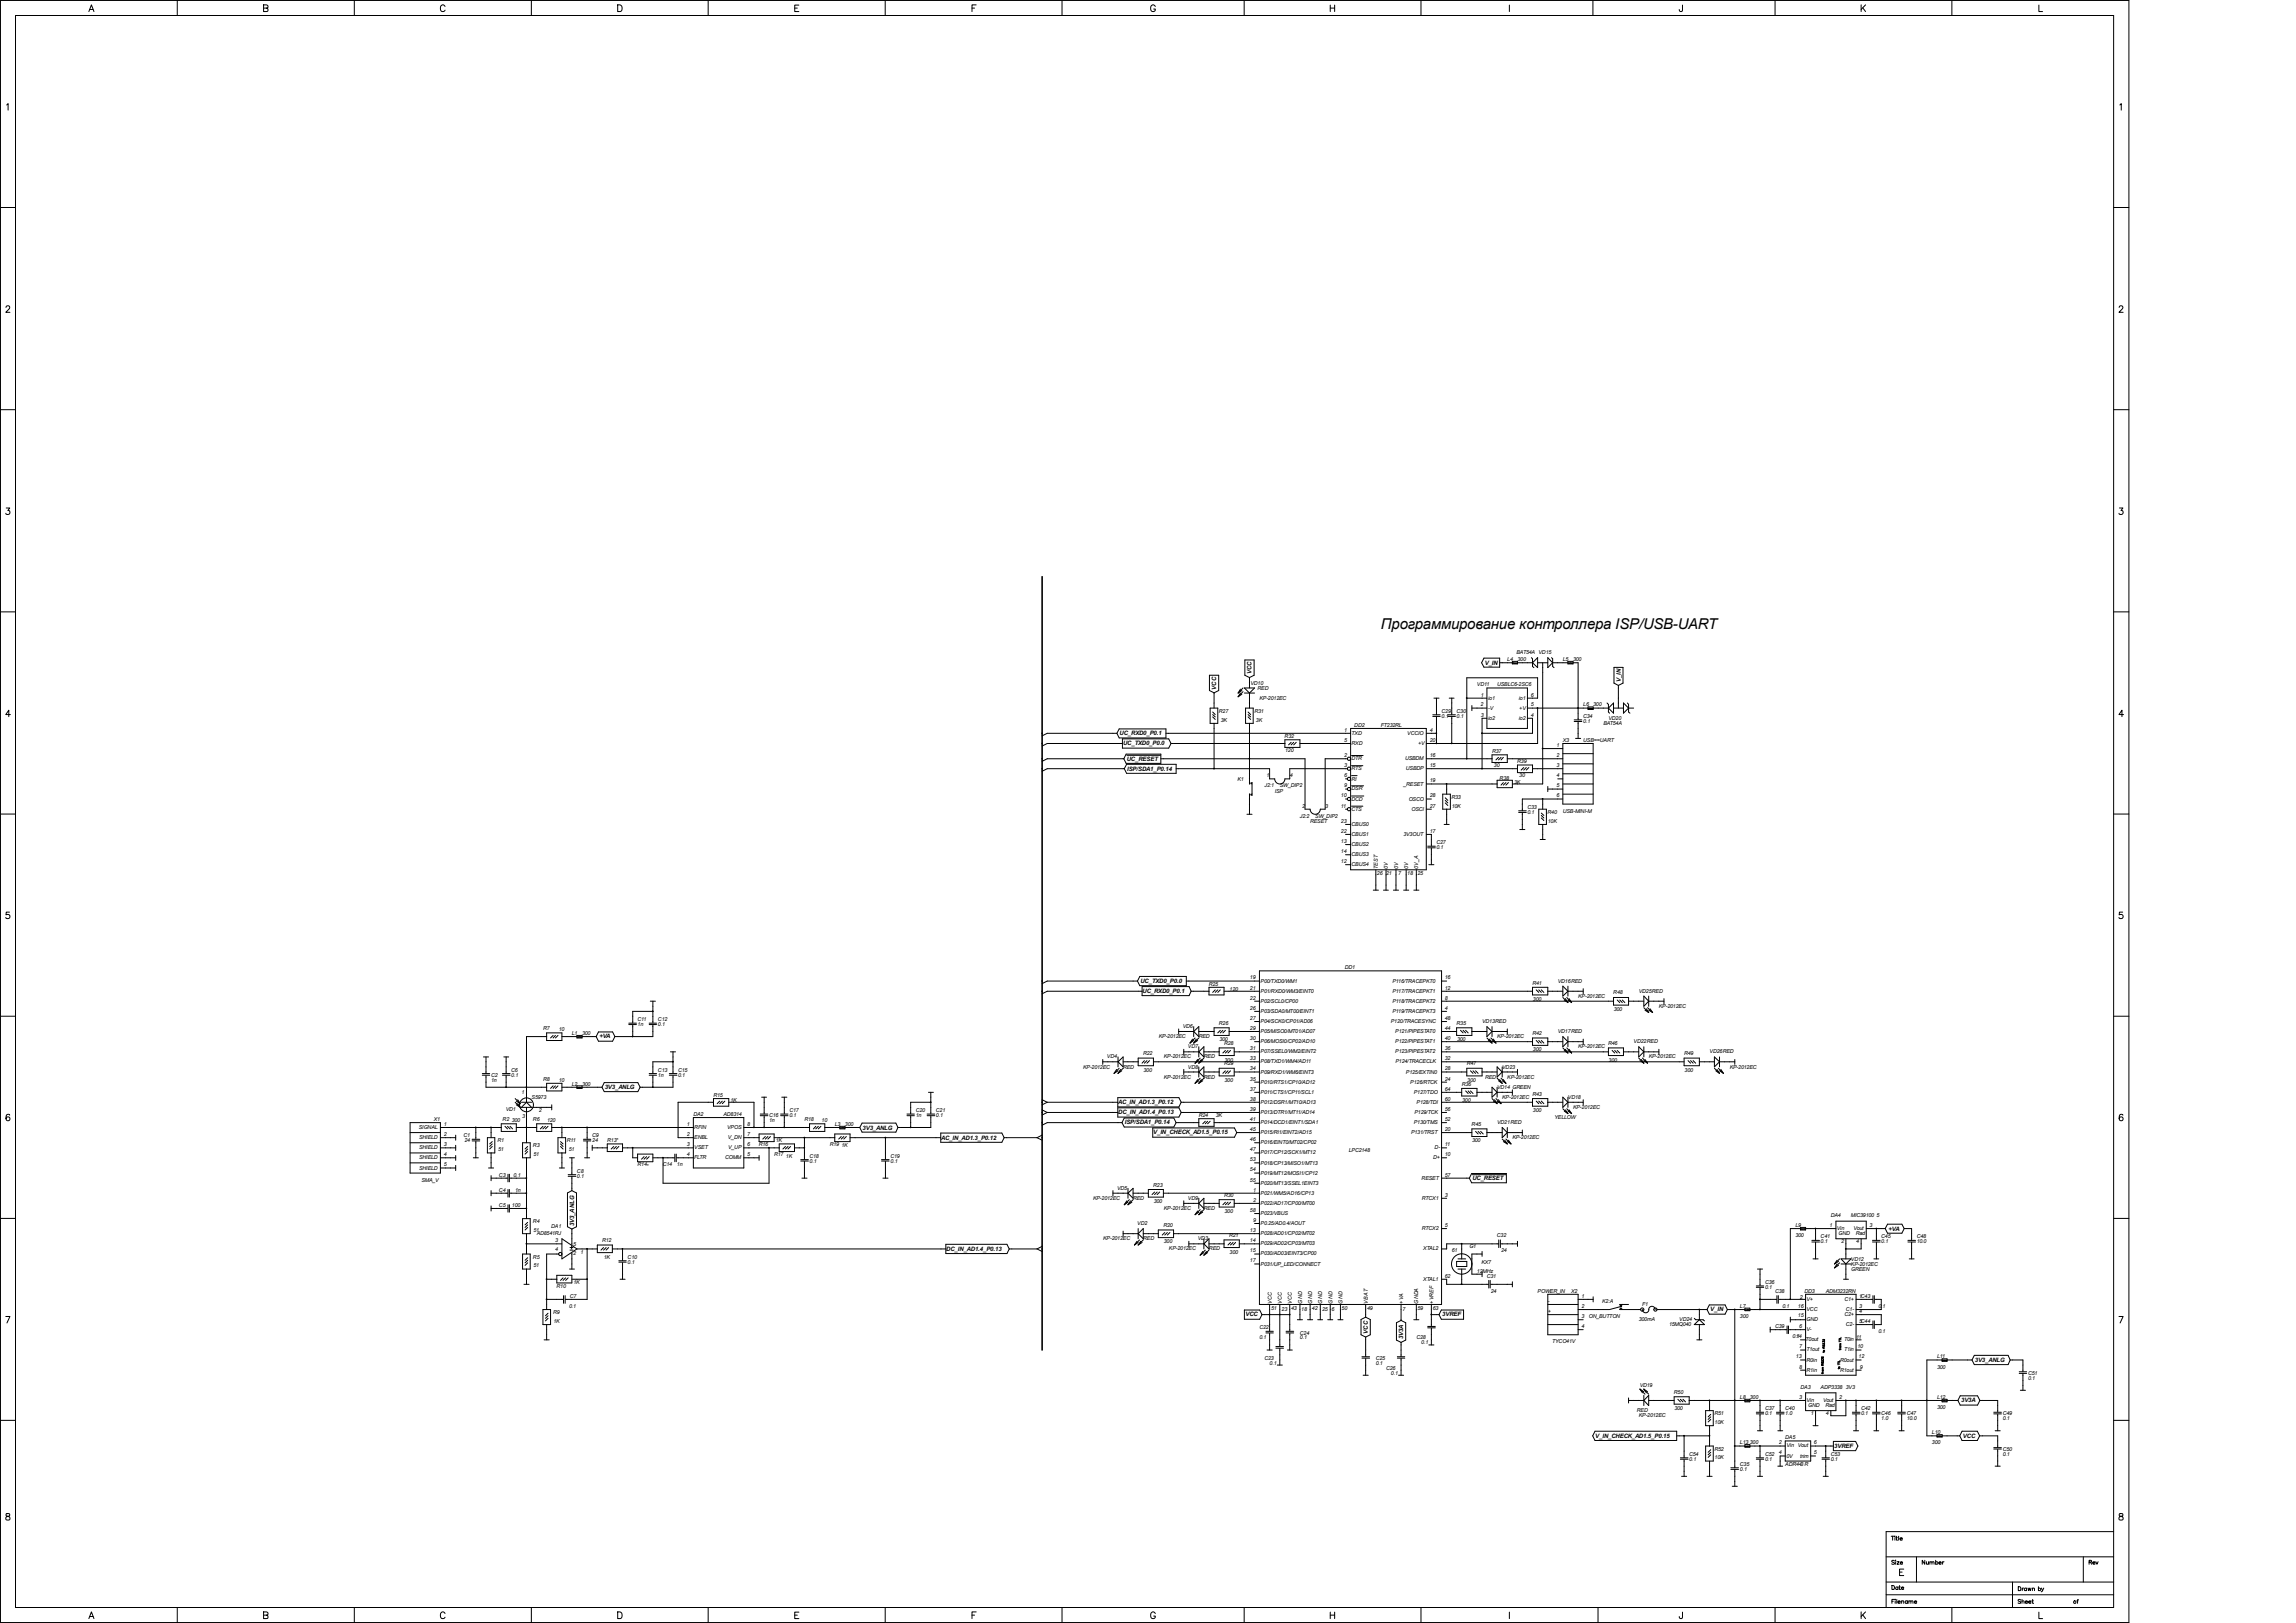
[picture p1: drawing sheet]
<svg xmlns="http://www.w3.org/2000/svg" width="420mm" height="297mm" viewBox="0 0 420 297" stroke-linecap="round" stroke-linejoin="round" font-family="sans-serif">
<defs><g id="words">
<text font-size="2.7" x="252.6" y="115">Программирование контроллера ISP/USB-UART</text>
<g font-size="1.1">
<text x="228.9" y="123.4" transform="rotate(-90 228.9 123.4)">VCC</text>
<text x="271.6" y="121.6">V_IN</text>
<text x="296.5" y="124.8" transform="rotate(-90 296.5 124.8)">V_IN</text>
<text x="222.5" y="126.2" transform="rotate(-90 222.5 126.2)">VCC</text>
<text x="204.8" y="134.6">UC_RXD0_P0.1</text>
<text x="205.4" y="136.4">UC_TXD0_P0.0</text>
<text x="206.1" y="139.2">UC_RESET</text>
<text x="206.2" y="141.1">ISP/SDA1_P0.14</text>
<text x="208.6" y="179.9">UC_TXD0_P0.0</text>
<text x="209" y="181.7">UC_RXD0_P0.1</text>
<text x="109.6" y="190">+VA</text>
<text x="110.6" y="199.3">3V3_ANLG</text>
<text x="204.6" y="203.9">DC_IN_AD1.4_P0.13</text>
<text x="204.6" y="202.1">AC_IN_AD1.3_P0.12</text>
<text x="157.8" y="206.7">3V3_ANLG</text>
<text x="172.2" y="208.5">AC_IN_AD1.3_P0.12</text>
<text x="205.7" y="205.8">ISP/SDA1_P0.14</text>
<text x="210.9" y="207.6">V_IN_CHECK_AD1.5_P0.15</text>
<text x="269.3" y="215.9">UC_RESET</text>
<text x="105" y="224.4" transform="rotate(-90 105 224.4)">3V3_ANLG</text>
<text x="345.4" y="225.2">+VA</text>
<text x="173.1" y="228.9">DC_IN_AD1.4_P0.13</text>
<text x="312.8" y="240">V_IN</text>
<text x="227.8" y="240.9">VCC</text>
<text x="250.2" y="244.1" transform="rotate(-90 250.2 244.1)">VCC</text>
<text x="256.7" y="245.1" transform="rotate(-90 256.7 245.1)">3V3A</text>
<text x="263.8" y="240.9">3VREF</text>
<text x="361.2" y="249.2">3V3_ANLG</text>
<text x="358.7" y="256.6">3V3A</text>
<text x="291.8" y="263.1">V_IN_CHECK_AD1.5_P0.15</text>
<text x="359.1" y="263.1">VCC</text>
<text x="335.5" y="265">3VREF</text>
</g>
<g font-size="1">
<text x="277.4" y="119.7">BAT54A VD15</text>
<text x="228.7" y="125.3">VD10</text>
<text x="270.2" y="125.6">VD11</text>
<text x="273.9" y="125.6">USBLC6-2SC6</text>
<text x="275.7" y="121">L4</text>
<text x="277.6" y="121">300</text>
<text x="285.9" y="121">L5</text>
<text x="287.7" y="121">300</text>
<text x="223" y="130.5">R27</text>
<text x="229.4" y="130.5">R31</text>
<text x="230" y="126.2">RED</text>
<text x="230.4" y="128">KP-2012EC</text>
<text x="263.7" y="131.4">0.1</text>
<text x="263.7" y="130.5">C29</text>
<text x="266.4" y="131.4">0.1</text>
<text x="266.4" y="130.5">C30</text>
<text x="270.8" y="129.3">2</text>
<text x="270.8" y="131.1">3</text>
<text x="270.8" y="127.5">1</text>
<text x="272.2" y="129.9">-V</text>
<text x="272.2" y="131.7">io2</text>
<text x="272.2" y="128">io1</text>
<text x="277.8" y="128">io1</text>
<text x="277.8" y="131.7">io2</text>
<text x="277.9" y="129.9">+V</text>
<text x="280" y="129.3">5</text>
<text x="280" y="127.5">6</text>
<text x="280" y="131.1">4</text>
<text x="289.6" y="129.3">L6</text>
<text x="289.6" y="131.4">C34</text>
<text x="291.4" y="129.3">300</text>
<text x="294.2" y="131.7">VD20</text>
<text x="223.3" y="132.1">3K</text>
<text x="229.7" y="132.1">3K</text>
<text x="235" y="135.1">R32</text>
<text x="235.1" y="137.6">120</text>
<text x="245.9" y="135.8">5</text>
<text x="245.9" y="133.9">1</text>
<text x="247.2" y="136.4">RXD</text>
<text x="247.2" y="134.5">TXD</text>
<text x="247.7" y="133">DD2</text>
<text x="252.6" y="133">FT232RL</text>
<text x="257.4" y="134.5">VCCIO</text>
<text x="259.4" y="136.4">+V</text>
<text x="261.5" y="135.8">20</text>
<text x="261.5" y="133.9">4</text>
<text x="272.9" y="137.8">R37</text>
<text x="284.7" y="136.7">1</text>
<text x="285.9" y="135.8">X3</text>
<text x="289.6" y="132.3">0.1</text>
<text x="289.6" y="135.8">USB==UART</text>
<text x="293.3" y="132.6">BAT54A</text>
<text x="226.4" y="142.8">K1</text>
<text x="231.7" y="142.2">1</text>
<text x="235.9" y="142.2">4</text>
<text x="245.9" y="142.2">6</text>
<text x="245.9" y="138.6">2</text>
<text x="245.9" y="140.4">3</text>
<text x="247.2" y="142.8">RI</text>
<text x="247.2" y="139.1">DTR</text>
<text x="247.2" y="141">RTS</text>
<text x="256.7" y="143.8">_RESET</text>
<text x="257" y="139.1">USBDM</text>
<text x="257.2" y="141">USBDP</text>
<text x="261.5" y="138.6">16</text>
<text x="261.5" y="143.2">19</text>
<text x="261.5" y="140.4">15</text>
<text x="273.3" y="140.4">30</text>
<text x="274.3" y="142.7">R38</text>
<text x="276.9" y="143.4">3K</text>
<text x="277.5" y="139.7">R39</text>
<text x="277.9" y="142.2">30</text>
<text x="284.7" y="138.6">2</text>
<text x="284.7" y="142.2">4</text>
<text x="284.7" y="140.4">3</text>
<text x="231.3" y="144.1">J2:1</text>
<text x="233.2" y="145">ISP</text>
<text x="234.1" y="144.1">SW_DIP2</text>
<text x="237.8" y="149.6">J2:2</text>
<text x="238.2" y="147.8">2</text>
<text x="240.6" y="149.6">SW_DIP2</text>
<text x="242.4" y="147.8">3</text>
<text x="245.3" y="145.9">10</text>
<text x="245.3" y="147.8">11</text>
<text x="245.9" y="144.1">9</text>
<text x="247.2" y="144.7">DSR</text>
<text x="247.2" y="146.5">DCD</text>
<text x="247.2" y="148.4">CTS</text>
<text x="257.7" y="146.5">OSCO</text>
<text x="258.2" y="148.4">OSCI</text>
<text x="261.5" y="145.9">28</text>
<text x="261.5" y="147.8">27</text>
<text x="265.5" y="146.2">R33</text>
<text x="265.6" y="147.8">10K</text>
<text x="279.4" y="148.9">0.1</text>
<text x="279.4" y="148">C33</text>
<text x="283.1" y="148.9">R40</text>
<text x="284.7" y="144.1">5</text>
<text x="284.7" y="145.9">6</text>
<text x="285.9" y="148.7">USB-MINI-M</text>
<text x="239.6" y="150.6">RESET</text>
<text x="245.3" y="152.4">22</text>
<text x="245.3" y="154.3">13</text>
<text x="245.3" y="150.6">23</text>
<text x="247.2" y="153">CBUS1</text>
<text x="247.2" y="154.9">CBUS2</text>
<text x="247.2" y="151.1">CBUS0</text>
<text x="256.7" y="153">3V3OUT</text>
<text x="261.5" y="152.4">17</text>
<text x="262.8" y="155.4">0.1</text>
<text x="262.8" y="154.5">C27</text>
<text x="283.1" y="150.6">10K</text>
<text x="245.3" y="157.9">12</text>
<text x="245.3" y="156.1">14</text>
<text x="247.2" y="158.5">CBUS4</text>
<text x="247.2" y="156.7">CBUS3</text>
<text x="251.9" y="160.1">26</text>
<text x="252.1" y="159" transform="rotate(-90 252.1 159)">TEST</text>
<text x="253.5" y="160.1">21</text>
<text x="253.9" y="159" transform="rotate(-90 253.9 159)">0V</text>
<text x="255.7" y="160.1">7</text>
<text x="255.7" y="159" transform="rotate(-90 255.7 159)">0V</text>
<text x="257.4" y="160.1">18</text>
<text x="257.6" y="159" transform="rotate(-90 257.6 159)">0V</text>
<text x="259.3" y="160.1">25</text>
<text x="259.4" y="159" transform="rotate(-90 259.4 159)">0V_A</text>
<text x="228.6" y="179.2">19</text>
<text x="230.6" y="179.8">P00/TXD0/WM1</text>
<text x="246" y="177.4">DD1</text>
<text x="254.7" y="179.8">P116/TRACEPKT0</text>
<text x="264.3" y="179.2">16</text>
<text x="284.9" y="179.8">VD16RED</text>
<text x="221.1" y="180.4">R25</text>
<text x="224.9" y="181.3">120</text>
<text x="228.6" y="181.1">21</text>
<text x="228.6" y="182.9">22</text>
<text x="228.6" y="184.8">26</text>
<text x="230.6" y="181.7">P01/RXD0/WM3/EINT0</text>
<text x="230.6" y="183.5">P02/SCL0/CP00</text>
<text x="230.6" y="185.4">P03/SDA0/MT00/EINT1</text>
<text x="254.7" y="181.7">P117/TRACEPKT1</text>
<text x="254.7" y="183.5">P118/TRACEPKT2</text>
<text x="254.7" y="185.4">P119/TRACEPKT3</text>
<text x="264.3" y="181.1">12</text>
<text x="264.3" y="182.9">8</text>
<text x="264.3" y="184.8">4</text>
<text x="280.3" y="180.2">R41</text>
<text x="280.4" y="183.2">300</text>
<text x="288.7" y="182.6">KP-2012EC</text>
<text x="295.1" y="182">R48</text>
<text x="295.2" y="185">300</text>
<text x="299.8" y="181.7">VD25RED</text>
<text x="303.4" y="184.4">KP-2012EC</text>
<text x="99.4" y="188.5">R7</text>
<text x="102.2" y="188.7">10</text>
<text x="104.6" y="189.4">L1</text>
<text x="106.5" y="189.4">300</text>
<text x="116.6" y="187.8">1n</text>
<text x="116.6" y="186.9">C11</text>
<text x="120.4" y="187.8">0.1</text>
<text x="120.4" y="186.9">C12</text>
<text x="212" y="190">KP-2012EC</text>
<text x="216.4" y="188.1">VD6</text>
<text x="217.3" y="191.9">VD7</text>
<text x="219.3" y="190">RED</text>
<text x="223" y="187.6">R26</text>
<text x="223.1" y="190.6">300</text>
<text x="223.9" y="191.3">R28</text>
<text x="228.6" y="186.6">27</text>
<text x="228.6" y="188.5">29</text>
<text x="228.6" y="190.3">30</text>
<text x="230.6" y="187.2">P04/SCK0/CP01/AD06</text>
<text x="230.6" y="189.1">P05/MISO0/MT01/AD07</text>
<text x="230.6" y="190.9">P06/MOSI0/CP02/AD10</text>
<text x="254.4" y="187.2">P120/TRACESYNC</text>
<text x="255.2" y="189.1">P121/PIPESTAT0</text>
<text x="255.2" y="190.9">P122/PIPESTAT1</text>
<text x="264.3" y="186.6">48</text>
<text x="264.3" y="188.5">44</text>
<text x="264.3" y="190.3">40</text>
<text x="266.4" y="187.6">R35</text>
<text x="266.5" y="190.6">300</text>
<text x="271.1" y="187.2">VD13RED</text>
<text x="273.9" y="190">KP-2012EC</text>
<text x="280.3" y="189.4">R42</text>
<text x="284.9" y="189.1">VD17RED</text>
<text x="288.7" y="191.9">KP-2012EC</text>
<text x="294.2" y="191.3">R46</text>
<text x="298.8" y="190.9">VD22RED</text>
<text x="89.8" y="198">1n</text>
<text x="89.8" y="197">C2</text>
<text x="93.5" y="196.1">C6</text>
<text x="93.5" y="197">0.1</text>
<text x="99.4" y="197.7">R8</text>
<text x="102.2" y="198">10</text>
<text x="120.4" y="197">1n</text>
<text x="120.4" y="196.1">C13</text>
<text x="124" y="197">0.1</text>
<text x="124" y="196.1">C15</text>
<text x="198.1" y="195.5">KP-2012EC</text>
<text x="202.5" y="193.7">VD4</text>
<text x="205.4" y="195.5">RED</text>
<text x="209.1" y="193.1">R22</text>
<text x="209.2" y="196.1">300</text>
<text x="212.9" y="193.7">KP-2012EC</text>
<text x="212.9" y="197.4">KP-2012EC</text>
<text x="217.3" y="195.5">VD8</text>
<text x="220.2" y="193.7">RED</text>
<text x="220.2" y="197.4">RED</text>
<text x="223.9" y="194.9">R29</text>
<text x="224" y="194.3">300</text>
<text x="224" y="198">300</text>
<text x="228.6" y="197.7">35</text>
<text x="228.6" y="192.2">31</text>
<text x="228.6" y="194">33</text>
<text x="228.6" y="195.9">34</text>
<text x="230.6" y="192.7">P07/SSEL0/WM2/EINT2</text>
<text x="230.6" y="194.6">P08/TXD1/WM4/AD11</text>
<text x="230.6" y="196.5">P09/RXD1/WM6/EINT3</text>
<text x="255.2" y="192.7">P123/PIPESTAT2</text>
<text x="255.3" y="194.6">P124/TRACECLK</text>
<text x="257.2" y="196.5">P125/EXTIN0</text>
<text x="264.3" y="197.7">24</text>
<text x="264.3" y="192.2">36</text>
<text x="264.3" y="194">32</text>
<text x="264.3" y="195.9">28</text>
<text x="268.3" y="194.9">R47</text>
<text x="268.4" y="198">300</text>
<text x="271.7" y="197.4">RED</text>
<text x="274.8" y="195.5">VD23</text>
<text x="275.7" y="197.4">KP-2012EC</text>
<text x="280.4" y="192.4">300</text>
<text x="294.3" y="194.3">300</text>
<text x="301.6" y="193.7">KP-2012EC</text>
<text x="308.1" y="193.1">R49</text>
<text x="308.1" y="196.1">300</text>
<text x="312.7" y="192.7">VD26RED</text>
<text x="316.4" y="195.5">KP-2012EC</text>
<text x="92.5" y="203.3">VD1</text>
<text x="95.4" y="200.3">1</text>
<text x="97.2" y="201.1">S5973</text>
<text x="98.6" y="203.5">2</text>
<text x="104.6" y="198.7">L2</text>
<text x="106.5" y="198.7">300</text>
<text x="130.5" y="200.7">R15</text>
<text x="133.6" y="201.7">1K</text>
<text x="144.4" y="203.5">C17</text>
<text x="167.5" y="203.5">C20</text>
<text x="171.2" y="203.5">C21</text>
<text x="228.6" y="203.3">39</text>
<text x="228.6" y="199.6">37</text>
<text x="228.6" y="201.4">38</text>
<text x="230.6" y="203.9">P013/DTR1/MT11/AD14</text>
<text x="230.6" y="198.3">P010/RTS1/CP10/AD12</text>
<text x="230.6" y="200.2">P011/CTS1/CP11/SCL1</text>
<text x="230.6" y="202">P012/DSR1/MT10/AD13</text>
<text x="258" y="198.3">P126/RTCK</text>
<text x="258.6" y="200.2">P127/TDO</text>
<text x="258.7" y="203.9">P129/TCK</text>
<text x="259.1" y="202">P128/TDI</text>
<text x="264.3" y="203.3">56</text>
<text x="264.3" y="199.6">64</text>
<text x="264.3" y="201.4">60</text>
<text x="267.4" y="198.7">R36</text>
<text x="267.5" y="201.7">300</text>
<text x="273.9" y="199.2">VD14 GREEN</text>
<text x="274.8" y="201.1">KP-2012EC</text>
<text x="280.3" y="200.5">R43</text>
<text x="280.4" y="203.5">300</text>
<text x="286.8" y="201.1">VD18</text>
<text x="287.7" y="202.9">KP-2012EC</text>
<text x="76.6" y="206.6">SIGNAL</text>
<text x="76.7" y="208.5">SHIELD</text>
<text x="79.3" y="205.1">X1</text>
<text x="81.2" y="209.8">3</text>
<text x="81.2" y="207.9">2</text>
<text x="81.2" y="206">1</text>
<text x="84.8" y="208.2">C1</text>
<text x="85" y="209">24</text>
<text x="91" y="209">R1</text>
<text x="91.9" y="205.1">R2</text>
<text x="93.6" y="205.4">300</text>
<text x="95.5" y="204.7">3</text>
<text x="97.5" y="210">R3</text>
<text x="97.5" y="205.1">R6</text>
<text x="100.1" y="205.4">120</text>
<text x="103.7" y="209">R11</text>
<text x="108.3" y="209">24</text>
<text x="108.3" y="208.2">C9</text>
<text x="111.1" y="209">R13*</text>
<text x="125.6" y="206">1</text>
<text x="125.6" y="207.9">2</text>
<text x="125.6" y="209.8">3</text>
<text x="126.8" y="204.2">DA2</text>
<text x="127" y="206.6">RFIN</text>
<text x="127" y="208.5">ENBL</text>
<text x="132.3" y="204.2">AD8314</text>
<text x="133" y="206.6">VPOS</text>
<text x="133.1" y="208.5">V_DN</text>
<text x="136.7" y="206">8</text>
<text x="136.7" y="209.8">6</text>
<text x="136.7" y="207.9">7</text>
<text x="138.8" y="209.8">R16</text>
<text x="140.7" y="205.4">1n</text>
<text x="140.7" y="204.4">C16</text>
<text x="141.9" y="209">1K</text>
<text x="144.4" y="204.4">0.1</text>
<text x="147.2" y="205.1">R18</text>
<text x="150.3" y="205.4">10</text>
<text x="151.8" y="209.8">R19</text>
<text x="152.7" y="206">L3</text>
<text x="153.9" y="210">1K</text>
<text x="154.6" y="206">300</text>
<text x="167.5" y="204.4">1n</text>
<text x="171.2" y="204.4">0.1</text>
<text x="219.3" y="204.4">R24</text>
<text x="222.4" y="204.4">3K</text>
<text x="228.6" y="208.8">46</text>
<text x="228.6" y="205.1">41</text>
<text x="228.6" y="207">45</text>
<text x="230.6" y="209.4">P016/EINT0/MT02/CP02</text>
<text x="230.6" y="205.7">P014/DCD1/EINT1/SDA1</text>
<text x="230.6" y="207.6">P015/RI1/EINT2/AD15</text>
<text x="258.1" y="207.6">P131/TRST</text>
<text x="258.6" y="205.7">P130/TMS</text>
<text x="264.3" y="205.1">52</text>
<text x="264.3" y="207">20</text>
<text x="264.3" y="209.8">11</text>
<text x="269.2" y="206">R45</text>
<text x="269.3" y="209">300</text>
<text x="273.9" y="205.7">VD21RED</text>
<text x="276.6" y="208.5">KP-2012EC</text>
<text x="284.4" y="204.8">YELLOW</text>
<text x="76.7" y="210.3">SHIELD</text>
<text x="76.7" y="212.2">SHIELD</text>
<text x="76.7" y="214">SHIELD</text>
<text x="81.2" y="211.6">4</text>
<text x="81.2" y="213.4">5</text>
<text x="91.1" y="210.7">51</text>
<text x="91.3" y="215.3">C3</text>
<text x="93.9" y="215.3">0.1</text>
<text x="97.6" y="211.6">51</text>
<text x="104.1" y="210.7">51</text>
<text x="105.5" y="215.5">0.1</text>
<text x="105.5" y="214.6">C8</text>
<text x="116.6" y="213.4">R14</text>
<text x="118.3" y="213.7">*</text>
<text x="121.2" y="213.4">C14</text>
<text x="123.8" y="213.4">1n</text>
<text x="125.6" y="211.6">4</text>
<text x="127" y="212.2">FLTR</text>
<text x="127" y="210.3">VSET</text>
<text x="132.6" y="212.2">COMM</text>
<text x="133.2" y="210.3">V_UP</text>
<text x="136.7" y="211.6">5</text>
<text x="141.6" y="211.6">R17</text>
<text x="143.8" y="211.8">1K</text>
<text x="148.1" y="212.8">0.1</text>
<text x="148.1" y="211.8">C18</text>
<text x="162.9" y="212.8">0.1</text>
<text x="162.9" y="211.8">C19</text>
<text x="228.6" y="214.4">54</text>
<text x="228.6" y="210.7">47</text>
<text x="228.6" y="212.5">53</text>
<text x="230.6" y="215">P019/MT12/MOSI1/CP12</text>
<text x="230.6" y="211.2">P017/CP12/SCK1/MT12</text>
<text x="230.6" y="213.1">P018/CP13/MISO1/MT13</text>
<text x="246.7" y="210.9">LPC2148</text>
<text x="260.1" y="215.9">RESET</text>
<text x="262.1" y="212.2">D+</text>
<text x="262.4" y="210.3">D-</text>
<text x="264.3" y="211.6">10</text>
<text x="264.3" y="215.3">57</text>
<text x="77.1" y="216.2">SMA_V</text>
<text x="91.3" y="220.9">C5</text>
<text x="91.3" y="218.1">C4</text>
<text x="93.6" y="220.9">100</text>
<text x="94.2" y="218.1">1n</text>
<text x="199.9" y="219.6">KP-2012EC</text>
<text x="204.3" y="217.7">VD5</text>
<text x="207.3" y="219.6">RED</text>
<text x="210.9" y="217.2">R23</text>
<text x="211" y="220.2">300</text>
<text x="212.9" y="221.4">KP-2012EC</text>
<text x="217.3" y="219.6">VD9</text>
<text x="220.2" y="221.4">RED</text>
<text x="223.9" y="219">R30</text>
<text x="224" y="222">300</text>
<text x="228.6" y="221.8">58</text>
<text x="228.6" y="216.2">55</text>
<text x="229.2" y="219.9">2</text>
<text x="229.2" y="218.1">1</text>
<text x="230.6" y="220.5">P022/AD17/CP00/MT00</text>
<text x="230.6" y="216.8">P020/MT13/SSEL1EINT3</text>
<text x="230.6" y="218.7">P021/WM5/AD16/CP13</text>
<text x="260.1" y="219.6">RTCX1</text>
<text x="264.3" y="219">3</text>
<text x="97.5" y="223.9">R4</text>
<text x="97.6" y="225.5">51</text>
<text x="98.2" y="226.1">AD8541RJ</text>
<text x="100.8" y="224.8">DA1</text>
<text x="101.6" y="227.3">3</text>
<text x="110.2" y="227.3">R12</text>
<text x="201.8" y="227">KP-2012EC</text>
<text x="208" y="224.2">VD2</text>
<text x="209.1" y="227">RED</text>
<text x="212.8" y="224.5">R20</text>
<text x="212.9" y="227.5">300</text>
<text x="219.1" y="227">VD3</text>
<text x="224.8" y="226.4">R21</text>
<text x="228.6" y="225.5">13</text>
<text x="228.6" y="227.3">14</text>
<text x="229.2" y="223.6">9</text>
<text x="230.6" y="226.1">P028/AD01/CP02/MT02</text>
<text x="230.6" y="227.9">P029/AD02/CP03/MT03</text>
<text x="230.6" y="222.3">P023/VBUS</text>
<text x="230.6" y="224.2">P0.25/AD0.4/AOUT</text>
<text x="260.1" y="225.1">RTCX2</text>
<text x="264.3" y="224.5">5</text>
<text x="273.8" y="226.4">C32</text>
<text x="328.4" y="224.5">L9</text>
<text x="328.4" y="226.4">300</text>
<text x="333" y="227.5">0.1</text>
<text x="333" y="226.6">C41</text>
<text x="334.6" y="224.5">1</text>
<text x="334.9" y="222.7">DA4</text>
<text x="336" y="225.1">Vin</text>
<text x="336.3" y="226.1">GND</text>
<text x="336.8" y="227.5">2</text>
<text x="338.6" y="222.7">MIC39100 5</text>
<text x="339" y="225.1">Vout</text>
<text x="339.5" y="226.1">Rad</text>
<text x="339.5" y="227.5">4</text>
<text x="342" y="224.5">3</text>
<text x="344.1" y="227.5">0.1</text>
<text x="344.1" y="226.6">C45</text>
<text x="350.6" y="227.5">10.0</text>
<text x="350.6" y="226.6">C48</text>
<text x="97.5" y="230.3">R5</text>
<text x="97.6" y="231.9">51</text>
<text x="101.6" y="228.9">4</text>
<text x="104.8" y="229.6">2</text>
<text x="104.8" y="228">5</text>
<text x="106.2" y="229.4">1</text>
<text x="110.4" y="230.3">1K</text>
<text x="114.8" y="231.3">0.1</text>
<text x="114.8" y="230.3">C10</text>
<text x="213.8" y="228.8">KP-2012EC</text>
<text x="221.1" y="228.8">RED</text>
<text x="224.9" y="229.4">300</text>
<text x="228.6" y="231">17</text>
<text x="228.6" y="229.2">15</text>
<text x="230.6" y="231.6">P031/UP_LED/CONNECT</text>
<text x="230.6" y="229.7">P030/AD03/EINT3/CP00</text>
<text x="260.3" y="228.8">XTAL2</text>
<text x="264.3" y="233.8">62</text>
<text x="265.6" y="229.2">61</text>
<text x="268.8" y="228.5">G1</text>
<text x="270.2" y="232.9">12MHz</text>
<text x="271" y="231.3">KX7</text>
<text x="271.9" y="233.8">C31</text>
<text x="274.6" y="229.2">24</text>
<text x="338.6" y="230.7">VD12</text>
<text x="338.6" y="231.6">KP-2012EC</text>
<text x="338.6" y="232.5">GREEN</text>
<text x="101.8" y="235.6">R10</text>
<text x="104.1" y="239.4">0.1</text>
<text x="104.2" y="237.5">C7</text>
<text x="104.9" y="234.9">1K</text>
<text x="232.5" y="239.7">51</text>
<text x="232.6" y="238.5" transform="rotate(-90 232.6 238.5)">VCC</text>
<text x="234.4" y="239.9">23</text>
<text x="234.4" y="238.5" transform="rotate(-90 234.4 238.5)">VCC</text>
<text x="236.2" y="239.7">43</text>
<text x="236.3" y="238.5" transform="rotate(-90 236.3 238.5)">VCC</text>
<text x="238" y="239.9">18</text>
<text x="238.2" y="238.5" transform="rotate(-90 238.2 238.5)">GND</text>
<text x="240" y="239.7">42</text>
<text x="240" y="238.5" transform="rotate(-90 240 238.5)">GND</text>
<text x="241.9" y="239.9">25</text>
<text x="241.9" y="238.5" transform="rotate(-90 241.9 238.5)">GND</text>
<text x="243.6" y="239.9">6</text>
<text x="243.7" y="238.5" transform="rotate(-90 243.7 238.5)">GND</text>
<text x="245.4" y="239.7">50</text>
<text x="245.6" y="238.5" transform="rotate(-90 245.6 238.5)">GND</text>
<text x="250.1" y="239.7">49</text>
<text x="250.2" y="238.5" transform="rotate(-90 250.2 238.5)">VBAT</text>
<text x="256.5" y="239.9">7</text>
<text x="256.7" y="238.5" transform="rotate(-90 256.7 238.5)">+VA</text>
<text x="259.3" y="239.7">59</text>
<text x="259.4" y="238.5" transform="rotate(-90 259.4 238.5)">GNDA</text>
<text x="260.3" y="234.4">XTAL1</text>
<text x="262.1" y="239.7">63</text>
<text x="262.2" y="238.5" transform="rotate(-90 262.2 238.5)">+VREF</text>
<text x="272.7" y="236.6">24</text>
<text x="281.3" y="236.6">POWER_IN</text>
<text x="283.1" y="238.4">-</text>
<text x="287.4" y="236.6">X2</text>
<text x="289.3" y="239.4">2</text>
<text x="289.3" y="237.5">1</text>
<text x="293.1" y="238.4">K2:A</text>
<text x="300.4" y="239">F1</text>
<text x="318.3" y="239.4">L7</text>
<text x="322.9" y="235.9">0.1</text>
<text x="322.9" y="234.9">C36</text>
<text x="324.7" y="236.6">C38</text>
<text x="326.1" y="239.4">0.1</text>
<text x="328.9" y="239.4">16</text>
<text x="329.2" y="237.7">2</text>
<text x="330.1" y="236.6">DD3</text>
<text x="330.5" y="239.9">VCC</text>
<text x="330.5" y="238.1">V+</text>
<text x="334" y="236.6">ADM3232RN</text>
<text x="337.4" y="238.1">C1+</text>
<text x="337.7" y="239.9">C1-</text>
<text x="340.1" y="239.4">3</text>
<text x="340.1" y="237.5">1C43</text>
<text x="343.6" y="239.4">0.1</text>
<text x="101.2" y="240.5">R9</text>
<text x="101.2" y="242.1">1K</text>
<text x="230.4" y="245.1">0.1</text>
<text x="230.4" y="243.3">C22</text>
<text x="237.8" y="245.1">0.1</text>
<text x="237.8" y="244.2">C24</text>
<text x="259.1" y="245.1">C28</text>
<text x="283.1" y="240.3">+</text>
<text x="283.9" y="245.8">TYCO41V</text>
<text x="289.3" y="243">4</text>
<text x="289.3" y="241.2">3</text>
<text x="290.6" y="241.2">ON_BUTTON</text>
<text x="299.8" y="241.8">300mA</text>
<text x="305.3" y="242.7">15MQ040</text>
<text x="307.2" y="241.8">VD24</text>
<text x="318.3" y="241.2">300</text>
<text x="324.7" y="243">C39</text>
<text x="327.9" y="244.9">0.1</text>
<text x="328.5" y="244.9">14</text>
<text x="328.9" y="241">15</text>
<text x="329.1" y="243">6</text>
<text x="330.3" y="245.5">T0out</text>
<text x="330.5" y="241.8">GND</text>
<text x="330.5" y="243.6">V-</text>
<text x="337.3" y="245.5">T0in</text>
<text x="337.4" y="240.8">C2+</text>
<text x="337.7" y="242.7">C2-</text>
<text x="339.5" y="245.1">11</text>
<text x="340.1" y="240.3">4</text>
<text x="340.1" y="242.1">5C44</text>
<text x="343.6" y="244">0.1</text>
<text x="231.3" y="248.8">C23</text>
<text x="232.2" y="249.8">0.1</text>
<text x="251.7" y="249.8">0.1</text>
<text x="251.7" y="248.8">C25</text>
<text x="253.5" y="250.7">C26</text>
<text x="254.4" y="251.6">0.1</text>
<text x="260" y="246">0.1</text>
<text x="328.5" y="248.6">13</text>
<text x="329.1" y="246.8">7</text>
<text x="329.1" y="250.4">8</text>
<text x="330.5" y="247.3">T1out</text>
<text x="330.5" y="251">R1in</text>
<text x="330.5" y="249.2">R0in</text>
<text x="336.6" y="251">R1out</text>
<text x="336.6" y="249.2">R0out</text>
<text x="337.3" y="247.3">T1in</text>
<text x="339.8" y="246.8">10</text>
<text x="340" y="248.6">12</text>
<text x="340.2" y="250.4">9</text>
<text x="354.3" y="248.6">L11</text>
<text x="354.3" y="250.4">300</text>
<text x="371" y="251.6">C51</text>
<text x="299.9" y="253.8">VD19</text>
<text x="306.2" y="255.1">R50</text>
<text x="318.3" y="256">L8</text>
<text x="320.1" y="256">300</text>
<text x="329.1" y="256">3</text>
<text x="329.4" y="254.1">DA3</text>
<text x="330.5" y="256.6">Vin</text>
<text x="330.8" y="257.5">GND</text>
<text x="333" y="254.1">ADP3338 3V3</text>
<text x="333.5" y="256.6">Vout</text>
<text x="333.9" y="257.5">Rad</text>
<text x="336.4" y="256">2</text>
<text x="354.3" y="256">L12</text>
<text x="354.3" y="257.9">300</text>
<text x="371" y="252.5">0.1</text>
<text x="299.4" y="258.4">RED</text>
<text x="299.8" y="259.3">KP-2012EC</text>
<text x="306.3" y="258.1">300</text>
<text x="313.6" y="259">R51</text>
<text x="313.6" y="260.6">10K</text>
<text x="322.9" y="258.1">C37</text>
<text x="322.9" y="259">0.1</text>
<text x="326.6" y="259">1.0</text>
<text x="326.6" y="258.1">C40</text>
<text x="326.6" y="263.4">DA5</text>
<text x="331.2" y="259">1</text>
<text x="334" y="259">4</text>
<text x="340.4" y="258.1">C42</text>
<text x="340.4" y="259">0.1</text>
<text x="344.1" y="259.9">1.0</text>
<text x="344.1" y="259">C46</text>
<text x="348.8" y="259.9">10.0</text>
<text x="348.8" y="259">C47</text>
<text x="353.4" y="262.5">L10</text>
<text x="366.4" y="259.9">0.1</text>
<text x="366.4" y="259">C49</text>
<text x="309" y="266.4">C54</text>
<text x="309" y="267.3">0.1</text>
<text x="313.6" y="265.5">R52</text>
<text x="313.6" y="267.1">10K</text>
<text x="318.3" y="268.3">C35</text>
<text x="318.3" y="269.2">0.1</text>
<text x="318.3" y="264.3">L13 300</text>
<text x="322.9" y="266.4">C52</text>
<text x="322.9" y="267.3">0.1</text>
<text x="325.4" y="264.3">2</text>
<text x="325.4" y="266.1">4</text>
<text x="326.6" y="268.3">ADR44 R</text>
<text x="326.8" y="264.9">Vin</text>
<text x="326.8" y="266.7">0V</text>
<text x="328.9" y="264.9">Vout</text>
<text x="329.3" y="266.7">trim</text>
<text x="329.4" y="268.3">3</text>
<text x="331.8" y="266.1">5</text>
<text x="331.8" y="264.3">6</text>
<text x="334.9" y="266.4">C53</text>
<text x="334.9" y="267.3">0.1</text>
<text x="353.4" y="264.3">300</text>
<text x="366.4" y="266.4">0.1</text>
<text x="366.4" y="265.5">C50</text>
</g>
</g></defs>
<g fill="none" stroke="#000" stroke-width=".18">
<path d="M.1 .1h389.3v296.8h-389.3zM1.2 19.2l.3-.2v1.2M2.8 2.8h383.8v291.4h-383.8zM16.3 2.1l.4-1.2 .5 1.2M16.4 1.7h.6M32.4 .1v2.7M48.2 1.5h.5M48.2 .9l.8 .1v.4l-.3 .1 .3 .1-.1 .5h-.7zM64.8 .1v2.7M81.4 1.2a.49 .49 0 0 0-.7-.3 .49 .49 0 0 0-.1 .8 .44 .44 0 0 0 .3 .4 .44 .44 0 0 0 .5-.2M97.2 .1v2.7M113 .9h.4a.68 .68 0 0 1 .4 .6 .68 .68 0 0 1-.4 .6h-.4z"/>
<path d="M129.5 .1v2.7M145.4 1.5h.4M146.1 .9h-.7v1.2h.7M161.9 .1v2.7M177.8 1.5h.5M178.6 .9h-.8v1.2M194.3 .1v2.7M211.3 1.2a.49 .49 0 0 0-.7-.3 .49 .49 0 0 0-.1 .8 .43 .43 0 0 0 .4 .4 .43 .43 0 0 0 .4-.4h-.3M227.6 .1v2.7M243.3 1.5h.8M243.3 .9v1.2M244.1 .9v1.2"/>
<path d="M259.9 .1v2.7M276.1 .9v1.2M291.4 .1v2.7M307.8 .9l-.1 1.1-.4 .1-.1-.4M324.7 .1v2.7M340.4 .9v1.2M340.7 1.4l.5 .7M341.2 .9l-.8 .8M357 .1v2.7M373 .9v1.2h.6M387.8 19.2l.2-.2v1.2M.1 38h2.7"/>
<path d="M386.6 38h2.8M1.1 56.3l.2-.3 .4 .1v.3l-.6 .7h.7M387.6 56.3l.3-.3 .4 .1v.3l-.7 .7h.8M.1 75h2.7M386.6 75h2.8M1.1 93h.7l-.4 .4a.39 .39 0 0 1 .3 .6 .39 .39 0 0 1-.6-.1M387.7 93h.6l-.3 .4a.39 .39 0 0 1 .3 .6 .39 .39 0 0 1-.7-.1M.1 112h2.7M386.6 112h2.8M1.9 130.8h-.8l.5-.8v1.1M204.3 134.2h-12.7l-1 .5M204.7 133.4h8.6v1.6h-8.6l-.4-.8z"/>
<path d="M205.3 136.1h-13.7l-1 .4M205.3 135.2h8.5l.4 .9-.4 .8h-8.5zM205.6 138.9h-14l-1 .4M206 138h6.3v1.7h-6.3l-.4-.8zM206.1 139.9h9v1.6h-9l-.4-.8zM206.1 138.2h6.2M212.3 138.9h26.4v9.2h.9a.93 .93 0 0 0 1 .9 .93 .93 0 0 0 .9-.9h.9v-9.2h4.1M213.3 134.2h33.8M214.2 136.1h20.8M221.2 123.6h1.7v2.8l-.8 .4-.9-.4zM221.4 129.6h1.4v2.8h-1.4zM221.8 131.2l.5 .5"/>
<path d="M221.8 130.8l.5 .4M221.8 130.3l.5 .5M222.1 126.8v2.8M222.1 132.4v8.3M226.9 126.1l-.4 .7M226.9 126.8l-.4 .7M227.2 126.4l-.7 .4M227.2 127l-.7 .5M227.4 125.9l-.9 .9M227.4 126.6l-.9 .9M227.6 125.9h1.9l-.9 .9zM227.6 126.8h1.9"/>
<path d="M227.7 120.8h1.7v2.8l-.8 .4-.9-.4zM227.8 129.6h1.4v2.8h-1.4zM228.3 131.2l.5 .5M228.3 130.8l.5 .4M228.3 130.3l.5 .5M228.6 132.4v11.1l.1-.2-.1-.1M228.6 124v1.9M228.6 126.8v2.8M235 135.4h2.8v1.4h-2.8zM236.2 135.8l-.5 .5M236.6 135.8l-.4 .5M237.1 135.8l-.5 .5"/>
<path d="M237.8 136.1h9.3M247.1 133.3h13.8v25.9h-13.8zM247.2 138.3h2.1M260.9 134.2h1.9M260.9 138.9h12M262.1 130.8h1.3M262.1 131.1h1.3M262.3 127.8h.9M262.8 127.8v3M262.8 131.1v5M264.8 130.8h1.4M264.8 131.1h1.4"/>
<path d="M265.1 127.8h.9M265.6 127.8v3M265.6 131.1v5M268.3 127.8h3.7M269.2 129.6h2.8M269.2 129.1v.9M271.4 120.4h2.9v1.7h-2.9l-.4-.8zM272 131.4h-.9v9.3M272 125.9h7.4v7.4h-7.4zM272.9 138.1h2.8v1.4h-2.8zM274.1 138.6l-.5 .5M274.3 121.3h2.3"/>
<path d="M274.6 138.6l-.5 .5M275 138.6l-.4 .5M275.7 138.9h10.2M276.6 121.3l.1 .1 .4-.1M276.6 121h1v.5h-1zM277.1 121.3l.1 .1 .1-.1 .2 .1 .1-.1h2.7M277.6 140h2.7v1.4h-2.7zM279.4 129.6h11.1l.1 .1 .4-.1M279.4 127.8h1.9v-3.8h-13v14.9M279.4 131.4h.9v2.8h-9.2M280.1 120.4l.2 .2v1.4l.3 .2M280.3 121.3l1-.9v1.8z"/>
<path d="M281.3 121.3h1.8M281.3 129.6v6.5h-20.4M282.2 121.3v22.2h-5.6M282.2 137h3.7M283.1 120.4l.9 .9-.9 .9zM283.8 120.4l.2 .2v1.4l.3 .2M285.9 136.1h5.5v11.1h-5.5zM285.9 137.9h5.5M285.9 139.8h5.5M286.8 121h.9v.5h-.9zM287 121.3l.1 .1 .2-.1 .1 .1 .1-.1 .1 .1 .1-.1h1v10.4M287.1 121.3l-.2 .1-.1-.1h-2.8"/>
<path d="M288 131.7h1.3M288 132h1.3M288.2 135.1h.9M288.7 132.1v3M290.5 129.4h.9v.4h-.9zM291 129.6l.1 .1 .1-.1M294 128.7l.2 .2v1.4l.2 .2M294.2 129.6h-2.8l-.1 .1-.1-.1M294.2 129.6l.9-.9v1.8zM295.1 129.6h1.9M295.2 122.1h1.7v2.9l-.9 .4-.8-.4zM296 125.4v4.2"/>
<path d="M297 128.7l.9 .9-.9 .9zM297.7 128.7l.2 .2v1.4l.3 .2M297.9 129.6h.9M388.5 130.8h-.9l.6-.8v1.1M.1 149h2.7M205.7 140.7h-14.1l-1 .4M215.1 140.7h17.1v1.8h1a.93 .93 0 0 0 .9 1 .93 .93 0 0 0 .9-1h.9v-1.8h10.6M228.1 149h.9M228.6 145.3l.1 .1-.1 .1M228.6 145.3v3.7M229 143.5l-.1-.2 .1-.1v2.3l-.1-.1 .1-.1M246.1 150.9h1"/>
<path d="M246.1 144.4h.4M246.1 158.2h1M246.1 146.2h.4M246.1 148.1h.4M246.1 142.5h.4M246.1 152.7h1M246.1 154.6h1M246.1 156.4h1M247.2 141.9h1M247.2 143.8h2.2M247.2 145.7h2.3M247.2 147.5h2.1"/>
<path d="M247.2 140.1h2.1M251.7 159.2v3.7M253.5 159.2v3.7M255.4 159.2v3.7M257.2 159.2v3.7M259.1 159.2v3.7M260.9 152.7h.9v2.2M260.9 140.7h16.7M260.9 143.5h13M260.9 146.2h.9M260.9 148.1h.9M261.2 154.9h1.4"/>
<path d="M261.2 155.2h1.4M261.4 158.2h.9M261.8 155.2v3M263.9 145.3h1.4v2.8h-1.4zM264.2 150.9h.9M264.4 146.9l.4 .5M264.4 146.5l.4 .4M264.4 146l.4 .5M264.6 143.5v1.8M264.6 148.1v2.8M273.9 142.8h2.7v1.3h-2.7zM275 143.2l-.4 .5"/>
<path d="M275.5 143.2l-.5 .5M275.9 143.2l-.4 .5M277.8 148.4h1.4M277.8 148.7h1.4M278 151.8h.9M278.5 148.7v3.1M278.7 140.5l-.4 .4M279.2 140.5l-.5 .4M279.7 140.5l-.5 .4M280.3 140.7h5.6M281.5 148.1h1.4v2.8h-1.4zM281.7 153.6h1"/>
<path d="M281.9 149.7l.5 .5M281.9 149.2l.5 .5M281.9 148.8l.5 .4M282.2 146.2v1.9M282.2 150.9v2.7M283.1 144.4h2.8M283.1 143.9v1M284.9 142.5h1M285.9 146.2h-7.4v2.2M285.9 143.5h5.5M285.9 145.3h5.5M285.9 141.6h5.5"/>
<path d="M386.6 149h2.8M1.7 166.9h-.6v.5a.41 .41 0 0 1 .6 0 .41 .41 0 0 1 0 .6 .41 .41 0 0 1-.6-.1M208.1 179.5h-16.5l-1 .5M208.5 178.7h8.5v1.7h-8.5l-.4-.9zM217 179.5h13.4M230.4 177.7h33.3v61h-33.3zM251.2 162.9h.9M253.1 162.9h.9M254.9 162.9h.9M256.8 162.9h.9M258.6 162.9h.9M263.7 179.5h.9"/>
<path d="M388.3 166.9h-.6l-.1 .5a.41 .41 0 0 1 .7 0 .41 .41 0 0 1-.1 .6 .41 .41 0 0 1-.6-.1M.1 186h2.7M88.2 196.5h1.4M88.2 196.8h1.4M88.4 193.4h1M88.9 193.4v3.1M88.9 196.8v2.2h11.1M91.9 196.5h1.4M91.9 196.8h1.4M92.2 193.4h.8M92.6 193.4v3.1M92.6 196.8v2.2"/>
<path d="M100 189.7h-3.7v12M100 189h2.8v1.4h-2.8zM100 198.2h2.8v1.4h-2.8zM101.2 198.7l-.5 .5M101.2 189.5l-.5 .4M101.6 198.7l-.4 .5M101.6 189.5l-.4 .4M102.1 198.7l-.5 .5M102.1 189.5l-.5 .4M102.8 189.7h2.7l.2 .1 .1-.1M102.8 199h2.7l.2 .1 .1-.1M105.5 189.5h1v.4h-1z"/>
<path d="M105.5 198.7h1v.5h-1zM105.7 189.7l.2 .1 .4-.1M105.7 199l.2 .1 .4-.1M109.1 189.7h-2.6l-.2 .1-.1-.1M109.1 189.7l.4-.9h2.6l.4 .9M109.1 189.7l.4 .8h2.6l.4-.8M110.1 199h-3.6l-.2 .1-.1-.1M110.1 199l.4-.9h6.2l.4 .9M110.1 199l.4 .8h6.2l.4-.8M115 187.2h1.4M115 187.5h1.4M115.7 187.6v2.1"/>
<path d="M118.7 196.5h1.4M118.7 196.8h1.4M118.7 187.2h1.4M118.7 187.5h1.4M119 183.2h.9M119.4 187.6v2.1h-6.9M119.4 185.1h-3.7v2.1M119.4 183.2v4M119.4 196.8v2.2M122.4 196.5h1.4M122.4 196.8h1.4M122.6 192.5h1"/>
<path d="M123.1 194.3h-3.7v2.2M123.1 192.5v4M123.1 196.8v2.2h-6M169.8 199.9h.9M170.3 199.9v3.9M201.7 194.3h2.8M201.7 193.9v.9M204.3 195.7l-.5 .7M204.5 194.3l.9-.9v1.8zM204.5 196l-.7 .4M204.5 193.4v1.8M204.7 195.5l-.9 .9"/>
<path d="M205 195.7l-.5 .7M205.2 196l-.7 .4M205.4 194.3h2.8M205.4 195.5l-.9 .9M208.2 193.6h2.8v1.4h-2.8zM208.9 181.4h-17.3l-1 .5M208.9 180.6h8.6l.4 .8-.4 .8h-8.6zM209.3 194.1l-.4 .5M209.8 194.1l-.5 .5M210.3 194.1l-.5 .5M211 194.3h19.4M215.6 188.8h2.8"/>
<path d="M215.6 188.3v.9M216.5 192.5h2.8M216.5 196.2h2.8M216.5 192v1M216.5 195.7v.9M217.9 181.4h3.2M218.1 190.2l-.4 .7M218.4 188.8l.9-.9v1.8zM218.4 190.4l-.7 .5M218.4 187.9v1.8M218.6 189.9l-.9 1M218.8 190.2l-.4 .7"/>
<path d="M219.1 190.4l-.7 .5M219.1 193.9l-.5 .7M219.1 197.6l-.5 .6M219.3 188.8h2.8M219.3 189.9l-.9 1M219.3 191.6v1.8M219.3 195.2v1.9M219.3 192.5l.9-.9v1.8zM219.3 196.2l.9-1v1.9zM219.3 194.1l-.7 .5M219.3 197.8l-.7 .4M219.5 197.3l-.9 .9"/>
<path d="M219.5 193.6l-.9 1M219.8 193.9l-.5 .7M219.8 197.6l-.5 .6M220 194.1l-.7 .5M220 197.8l-.7 .4M220.2 192.5h2.8M220.2 196.2h2.8M220.2 193.6l-.9 1M220.2 197.3l-.9 .9M221.1 180.7h2.8v1.4h-2.8zM222.1 188.1h2.7v1.4h-2.7zM222.3 181.1l-.5 .5"/>
<path d="M222.8 181.1l-.5 .5M223 191.8h2.8v1.4h-2.8zM223 195.5h2.8v1.4h-2.8zM223.2 181.1l-.4 .5M223.2 188.6l-.4 .4M223.7 188.6l-.5 .4M223.9 181.4h6.5M224.2 192.2l-.5 .5M224.2 196l-.5 .4M224.2 188.6l-.5 .4M224.6 192.2l-.4 .5M224.6 196l-.4 .4"/>
<path d="M224.8 188.8h5.6M225.1 192.2l-.5 .5M225.1 196l-.5 .4M225.8 192.5h4.6M225.8 196.2h4.6M229.5 183.2h.9M229.5 199.9h.9M229.5 190.6h.9M229.5 185.1h.9M229.5 198h.9M229.5 186.9h.9M263.7 183.2h31.4"/>
<path d="M263.7 194.3h44.4M263.7 188.8h2.7M263.7 192.5h30.5M263.7 199.9h3.7M263.7 181.4h16.6M263.7 196.2h4.6M263.7 190.6h16.6M263.7 185.1h.9M263.7 198h.9M263.7 186.9h.9M266.4 188.1h2.8v1.4h-2.8zM267.2 188.6l.4 .4"/>
<path d="M267.4 199.2h2.8v1.4h-2.8zM267.6 188.6l.5 .4M268.1 199.6l.5 .5M268.1 188.6l.5 .4M268.3 195.5h2.8v1.4h-2.8zM268.6 199.6l.4 .5M269 196l.5 .4M269 199.6l.5 .5M269.2 188.8h2.8M269.5 196l.4 .4M269.9 196l.5 .4M270.2 199.9h2.7"/>
<path d="M271.1 196.2h2.8M272 187.9l.9 .9-.9 .9zM272 189.9l.9 1M272.2 190.4l.7 .5M272.5 190.2l.4 .7M272.7 189.9l.9 1M272.9 188.8h2.8M272.9 199l1 .9-1 .9zM272.9 187.9v1.8M272.9 190.4l.7 .5M273.2 190.2l.4 .7M273.9 199.9h2.7"/>
<path d="M273.9 195.2l.9 1-.9 .9zM273.9 197.3l.9 .9M273.9 199v1.8M274.1 197.8l.7 .4M274.3 197.6l.5 .6M274.6 197.3l.9 .9M274.8 196.2h2.8M274.8 195.2v1.9M274.8 197.8l.7 .4M275 197.6l.5 .6M275.7 188.3v.9M276.6 199.4v.9"/>
<path d="M277.6 195.7v.9M280.3 180.7h2.8v1.4h-2.8zM280.3 189.9h2.8v1.4h-2.8zM281 181.1l.5 .5M281 190.4l.5 .5M281.5 181.1l.4 .5M281.5 190.4l.4 .5M281.9 181.1l.5 .5M281.9 190.4l.5 .5M283.1 181.4h2.8M283.1 190.6h2.8M285.9 180.5l.9 .9-.9 .9z"/>
<path d="M285.9 182.5l.9 1M285.9 189.7l.9 .9-.9 1zM285.9 191.8l.9 .9M286.1 183l.7 .5M286.1 192.2l.7 .5M286.3 182.8l.5 .7M286.3 192l.5 .7M286.6 182.5l.9 1M286.6 191.8l.9 .9M286.8 181.4h2.8M286.8 190.6h2.8M286.8 183l.7 .5"/>
<path d="M286.8 180.5v1.8M286.8 189.7v1.9M286.8 192.2l.7 .5M287 182.8l.5 .7M287 192l.5 .7M289.6 180.9v1M289.6 190.2v.9M294.2 191.8h2.8v1.4h-2.8zM294.9 192.2l.5 .5M295.1 182.5h2.8v1.4h-2.8zM295.4 192.2l.4 .5M295.8 192.2l.5 .5"/>
<path d="M295.8 183l.5 .5M296.3 183l.5 .5M296.8 183l.4 .5M297 192.5h2.8M297.9 183.2h2.8M299.8 191.6l.9 .9-.9 .9zM299.8 193.6l.9 1M300 194.1l.7 .5M300.2 193.9l.5 .7M300.4 193.6l1 1M300.7 192.5h2.7M300.7 182.3l.9 .9-.9 .9z"/>
<path d="M300.7 184.4l.9 .9M300.7 191.6v1.8M300.7 194.1l.7 .5M300.9 184.9l.7 .4M300.9 193.9l.5 .7M301.2 184.6l.4 .7M301.4 184.4l.9 .9M301.6 183.2h2.8M301.6 184.9l.7 .4M301.6 182.3v1.8M301.8 184.6l.5 .7M303.4 192v1"/>
<path d="M304.4 182.8v.9M308.1 193.6h2.8v1.4h-2.8zM308.8 194.1l.4 .5M309.2 194.1l.5 .5M309.7 194.1l.5 .5M310.9 194.3h2.7M313.6 193.4l.9 .9-.9 .9zM313.6 195.5l.9 .9M313.9 196l.6 .4M314.1 195.7l.4 .7M314.3 195.5l1 .9M314.5 194.3h2.8"/>
<path d="M314.5 196l.8 .4M314.5 193.4v1.8M314.8 195.7l.5 .7M317.3 193.9v.9M386.6 186h2.8M1.8 204.1l-.1-.1a.42 .42 0 0 0-.6 .2v.5a.36 .36 0 0 0 .5 .4 .36 .36 0 0 0 .1-.6 .36 .36 0 0 0-.6 .1v.1M75 207.3h5.6M75 205.4h5.6v9.3h-5.6zM75 211h5.6M75 209.1h5.6M75 212.8h5.6M80.6 213.7h2.8"/>
<path d="M80.6 211.9h2.8M80.6 208.2h2.8M80.6 206.3h11.1M80.6 210.1h2.8M83.4 207.7v1M83.4 209.6v.9M83.4 211.5v.8M83.4 213.3v.9M86.4 208.5h1.4M86.4 208.8h1.4M86.6 211.9h.9M87 206.3v2.2"/>
<path d="M87 208.8v3.1M89.2 208.2h1.3v2.8h-1.3zM89.4 213.7h.9M89.8 218.4h3.1M89.8 215.6h3.1M89.8 206.3v1.9M89.8 211v2.7M89.8 215.1v1M89.8 217.9v.9M90 209.8l-.4 .5M90 209.3l-.4 .5M90 208.9l-.4 .4"/>
<path d="M91.7 205.7h2.7v1.4h-2.7zM92.4 206.1l.4 .5M92.8 206.1l.5 .5M92.9 214.9v1.4M92.9 217.7v1.4M93.2 214.9v1.4M93.2 217.7v1.4M93.3 218.4h3M93.3 215.6h3M93.3 206.1l.5 .5M94.2 201l1 1M94.2 201.7l1 .9"/>
<path d="M94.4 206.3h3.8M94.4 202.2l.8 .4M94.4 201.5l.8 .5M94.7 202l.5 .6M94.7 201.3l.5 .7M95.4 202.6l.9-.9 .9 .9zM95.4 201.7h1.8M95.6 209.1h1.4v2.8h-1.4zM96.3 202.6v6.5M96.3 211.9v11.1M96.5 210.7l-.4 .5M96.5 210.3l-.4 .4"/>
<path d="M96.5 209.8l-.4 .5M97.5 202.6h3.4M98.2 205.7h2.7v1.4h-2.7zM99.3 206.1l-.5 .5M99.8 206.1l-.5 .5M100.2 206.1l-.4 .5M100.9 206.3h25.9M100.9 202.2v.9M102.1 208.2h1.4v2.8h-1.4zM102.3 213.7h1M102.5 209.8l.5 .5M102.5 209.3l.5 .5"/>
<path d="M102.5 208.9l.5 .4M102.8 206.3v1.9M102.8 211v2.7M103.9 215h1.4M103.9 215.3h1.4M104.2 211.9h.9M104.6 211.9v3.1M104.6 215.3v2.6M104.6 217.9l-.8 .4v6.2l.8 .4M104.6 217.9l.9 .4v6.2l-.9 .4M106.7 208.5h1.4M106.7 208.8h1.4"/>
<path d="M106.9 211.9h1M107.4 206.3v2.2M107.4 208.8v3.1M108.3 210.1h2.8M108.3 209.6v.9M111.1 209.3h2.8v1.4h-2.8zM112.3 209.8l-.5 .5M112.7 209.8l-.4 .5M113.2 209.8l-.5 .5M113.9 210.1h12.9M115.7 210.1v1.8h.9M116.6 211.2h2.8v1.4h-2.8z"/>
<path d="M117.8 211.7l-.5 .4M118.3 211.7l-.5 .4M118.7 211.7l-.4 .4M119.4 211.9h4M123.4 211.2v1.4M123.7 211.2v1.4M123.8 211.9h3M126.8 204.5h9.3v9.2h-9.3zM130.5 201.7h-6.5v6.5h2.8M130.5 201h2.8v1.4h-2.8zM131.7 201.5l-.5 .5M132.1 201.5l-.4 .5"/>
<path d="M132.6 201.5l-.5 .5M133.3 201.7h4.6v4.6M136.1 211.9h2.8M136.1 208.2h2.8M136.1 206.3h12M136.1 210.1h6.4M138.9 207.5h2.7v1.4h-2.7zM138.9 211.5v.8M139.1 203.9h1.4M139.1 204.2h1.4M139.3 200.8h.9M139.8 200.8v3"/>
<path d="M139.8 204.2v2.1M140 208l-.5 .4M140.5 208l-.5 .4M140.7 210.1v6.4h-19.4v-4.6M140.9 208l-.4 .4M141.6 208.2h11.1M142.5 209.3h2.8v1.4h-2.8zM142.8 203.9h1.3M142.8 204.2h1.3M143 200.8h.9M143.5 200.8v3M143.5 204.2v2.1"/>
<path d="M143.7 209.8l-.5 .5M144.1 209.8l-.4 .5M144.6 209.8l-.5 .5M145.3 210.1h1.9M146.5 212.2h1.4M146.5 212.5h1.4M146.7 215.6h.9M147.2 208.2v4M147.2 212.6v3M148.1 205.7h2.8v1.4h-2.8zM149.2 206.1l-.4 .5M149.7 206.1l-.5 .5"/>
<path d="M150.2 206.1l-.5 .5M152.7 207.5h2.8v1.4h-2.8zM153.6 206.1h1v.5h-1zM153.8 206.3l.2 .2 .3-.2M153.9 208l-.5 .4M153.9 206.3l-.1 .2-.2-.2h-2.7M154.3 206.3l.1 .2 .2-.2h2.7M154.3 208l-.4 .4M154.8 208l-.5 .4M155.5 208.2h16.6M157.3 206.3l.4-.8h6.2l.4 .8M157.3 206.3l.4 .9h6.2l.4-.9"/>
<path d="M161.2 212.2h1.4M161.2 212.5h1.4M161.5 215.6h.9M162 208.2v4M162 212.6v3M165.9 203.9h1.4M165.9 204.2h1.4M166.6 204.2v2.1M169.6 203.9h1.4M169.6 204.2h1.4M170.3 204.2v2.1h-6M170.3 201.7h-3.7v2.1"/>
<path d="M172.1 207.3h11.2l.4 .9-.4 .8h-11.2zM183.7 208.2h6M189.7 208.2l.9 .5M190.6 203.1l1 .5M190.6 201.3l1 .4M190.6 207.7l-.9 .5M191.6 203.6l-1 .4M191.6 201.7l-1 .5M191.6 201.7h12.9M191.6 203.6h12.9M203.6 218.4h2.7M203.6 217.9v.9"/>
<path d="M204.5 202.7h11.1l.5 .9-.5 .8h-11.1zM204.5 200.9h11.1l.5 .8-.5 .9h-11.1zM205.2 205.4h-13.6l-1 .5M205.2 205.4l.5-.8h9l.4 .8M205.2 205.4l.5 .8h9l.4-.8M206.1 219.8l-.4 .7M206.3 218.4l1-.9v1.8zM206.3 217.5v1.8M206.6 219.5l-.9 1M206.8 219.8l-.5 .7M207.3 218.4h2.8M207.3 219.5l-1 1"/>
<path d="M210.1 217.7h2.7v1.4h-2.7zM210.9 206.4h14.9l.4 .9-.4 .8h-14.9zM211.2 218.1l-.5 .5M211.7 218.1l-.5 .5M212.1 218.1l-.4 .5M212.8 218.4h17.6M215.1 205.4h4.2M216.1 201.7h14.3M216.1 203.6h14.3M216.5 219.8v.9M219.3 204.7h2.8v1.4h-2.8zM219.3 219.3v1.8"/>
<path d="M220.2 219.3v1.8l-.9-.9zM220.5 205.2l-.5 .5M220.9 205.2l-.4 .5M221.4 205.2l-.5 .5M222.1 205.4h8.3M223 219.5h2.8v1.4h-2.8zM226.2 207.3h4.2M229.5 211h.9M229.5 209.1h.9M229.5 214.7h.9M229.5 212.8h.9M229.5 216.5h.9"/>
<path d="M263.7 211.9h.9M263.7 210.1h.9M263.7 215.6h5.1M263.7 207.3h5.5M263.7 201.7h16.6M263.7 205.4h.9M263.7 203.6h.9M263.7 219.3h.9M269.2 214.8h6.3v1.7h-6.3l-.4-.9zM269.2 206.6h2.8v1.4h-2.8zM269.3 215h6.2M269.9 207.1l.5 .4"/>
<path d="M270.4 207.1l.4 .4M270.8 207.1l.5 .4M272 207.3h2.8M272.9 201l1 1M273.2 201.5l.7 .5M273.4 201.3l.5 .7M273.6 201l1 1M273.9 201.5l.7 .5M274.1 201.3l.5 .7M274.8 206.3l.9 1-.9 .9zM274.8 208.4l.9 .9M275 208.9l.7 .4"/>
<path d="M275.3 208.7l.4 .6M275.5 208.4l.9 .9M275.7 207.3h2.8M275.7 206.3v1.9M275.7 208.9l.7 .4M275.9 208.7l.5 .6M278.5 206.8v.9M280.3 201h2.8v1.4h-2.8zM281 201.5l.5 .5M281.5 201.5l.4 .5M281.9 201.5l.5 .5M283.1 201.7h2.8"/>
<path d="M285.9 200.8l.9 .9-.9 .9zM285.9 202.9l.9 .9M286.1 203.3l.7 .5M286.3 203.1l.5 .7M286.6 202.9l.9 .9M286.8 201.7h2.8M286.8 200.8v1.8M286.8 203.3l.7 .5M287 203.1l.5 .7M289.6 201.3v.9M388.3 204.1v-.1a.42 .42 0 0 0-.6 .2l-.1 .5a.36 .36 0 0 0 .5 .4 .36 .36 0 0 0 .2-.6 .36 .36 0 0 0-.6 .1l-.1 .1M.1 223h2.7"/>
<path d="M89.8 221.1h3.1M89.8 220.7v.9M92.9 220.5v1.3M93.2 220.5v1.3M93.3 221.1h3M95.6 223h1.4v2.8h-1.4zM95.6 229.5h1.4v2.7h-1.4zM95.8 235h1M96.3 225.8v3.7M96.3 232.2v2.8M96.3 227.6h6.5M96.5 231.1l-.4 .5"/>
<path d="M96.5 230.6l-.4 .5M96.5 230.2l-.4 .4M96.5 224.6l-.4 .5M96.5 224.2l-.4 .4M96.5 223.7l-.4 .5M99.3 239.6h1.4v2.8h-1.4zM100 234.1h1.9M100 237.8h3M101.9 233.4h2.7v1.4h-2.7zM102.2 229.5h-2.2v10.1M102.8 226.7l2.7 1.9-2.7 1.8zM103 233.8l-.5 .5"/>
<path d="M103.1 237.1v1.4M103.4 237.1v1.4M103.5 233.8l-.5 .5M103.9 233.8l-.4 .5M104.2 232.2h.9M104.3 228.3h.5M104.3 228.8h.5M104.6 228v.6M104.6 224.9v2.9M104.6 229.2v3M104.6 234.1h2.8M105.5 228.6h3.8"/>
<path d="M107.4 228.6v9.2h-4M109.3 227.8h2.7v1.4h-2.7zM110.4 228.3l-.5 .5M110.9 228.3l-.5 .5M111.3 228.3l-.4 .5M112 228.6h61M113.2 230.7h1.4M113.2 231h1.4M113.4 234.1h.9M113.9 228.6v2.1M113.9 231.1v3M173 227.7h11.2l.4 .9-.4 .8h-11.2z"/>
<path d="M184.6 228.6h5.1M189.7 228.6l.9 .4M190.6 228.1l-.9 .5M205.4 225.8h2.8M205.4 225.3v.9M206.3 220l-.6 .5M207.1 220l-.8 .5M208 227.2l-.5 .6M208.2 227.4l-.7 .4M208.2 224.8v1.9M208.4 226.9l-.9 .9M208.7 227.2l-.5 .6"/>
<path d="M208.9 227.4l-.7 .4M209.1 225.8h2.8M209.1 224.8v1.9l-.9-.9zM209.1 226.9l-.9 .9M211.9 225.1h2.8v1.4h-2.8zM213.1 225.6l-.5 .4M213.5 225.6l-.4 .4M214 225.6l-.5 .4M214.7 225.8h15.7M216.5 220.2h2.8M217.5 227.6h2.7M217.5 227.2v.9"/>
<path d="M219.1 221.6l-.5 .7M219.3 221.8l-.7 .5M219.5 221.4l-.9 .9M219.8 221.6l-.5 .7M220 229l-.5 .7M220 221.8l-.7 .5M220.2 220.2h2.8M220.2 227.6l.9-.9v1.9zM220.2 229.2l-.7 .5M220.2 226.7v1.9M220.2 221.4l-.9 .9M220.5 228.8l-1 .9"/>
<path d="M220.7 229l-.5 .7M220.9 229.2l-.7 .5M221.1 227.6h2.8M221.1 228.8l-.9 .9M223.9 226.9h2.8v1.4h-2.8zM224.2 220l-.5 .5M224.6 220l-.4 .5M225.1 227.4l-.5 .4M225.1 220l-.5 .5M225.6 227.4l-.5 .4M225.8 220.2h4.6M226 227.4l-.4 .4"/>
<path d="M226.7 227.6h3.7M227.6 239.7h2.8l.4 .9-.4 .8h-2.8zM229.5 229.5h.9M229.5 231.3h.9M229.5 222.1h.9M229.5 223.9h.9M232.2 238.7v4.9M234.1 238.7v7.7M235.9 238.7v4.9M237.8 238.7v2.8M239.6 238.7v2.8M241.5 238.7v2.8"/>
<path d="M243.3 238.7v2.8M245.2 238.7v2.8M249.8 238.7v2.3M256.3 238.7v2.9M259.1 238.7v2.8M261.8 238.7v4M263.7 239.7h4v1.7h-4l-.5-.8zM263.7 234.1h.9v.9h7.7M263.7 224.8h.9M266.4 230.8h1.9v1h-1.9zM266.7 232.2h1.4M266.7 230.4h1.4"/>
<path d="M267.4 227.6v2.8M267.4 232.2v2.8M271.1 229v.9M271.1 232.7v.9M271.1 229.5h-1.9v3.7h1.9M272.3 234.3v1.4M272.6 234.3v1.4M272.7 235h3.9M274.2 227.6h-9.6v1h-.9M274.2 226.9v1.4M274.4 226.9v1.4M274.5 227.6h3.1"/>
<path d="M276.6 234.6v.9M277.6 227.2v.9M283.1 236.9h5.6v7.4h-5.6zM283.1 238.7h5.6M288.7 237.8h2.7M291.4 237.3v1M296.4 239.2h.2M296.4 239.1h.2M296.6 239l-.2 .1M296.6 239.1l-2.2 .5h-5.7M296.7 239.6l-.2-.2-.2 .2h3.8M297.9 238.7h-1.6l.2 .2 .2-.2"/>
<path d="M300.4 239.6a.59 .59 0 0 0 .6 .6 .59 .59 0 0 0 .6-.6M301.6 239.6a.59 .59 0 0 1 .6-.5 .59 .59 0 0 1 .6 .5M303.1 239.6h9.2M310.9 239.6v1.9M312.3 239.6l.4-.8h2.9l.4 .8M312.3 239.6l.4 .9h2.9l.4-.9M316 239.6h3.2M317.3 239.6v29M319.2 239.6l.1 .2 .4-.2M319.2 239.4h.9v.5h-.9zM319.6 239.6l.1 .2 .4-.2M320.1 239.6h10.2"/>
<path d="M321.3 235.3h1.3M321.3 235.6h1.3M321.5 232.2h.9M321.9 232.2v3.1M321.9 235.7v3.9M321.9 237.8h3.1M325 237.1v1.4M325.3 237.1v1.4M325.4 237.8h4.9M329.4 224.6h.9v.5h-.9zM329.6 224.8l.1 .2 .4-.2M329.6 224.8l-.1 .2-.1-.2h-1.9v13"/>
<path d="M330.3 236.9h9.2v14.8h-9.2zM331.4 227h1.4M331.4 227.3h1.4M331.6 230.4h1M332.1 224.8v2.2M332.1 227.3v3.1M335.8 224.8h-5.5l-.1 .2-.2-.2M335.8 223.5h5.6v3.2h-5.6zM336 230.6l-.4 .7M336 231.3l-.4 .7M336.3 230.8l-.7 .5M336.3 231.6l-.7 .4"/>
<path d="M336.5 230.4l-.9 .9M336.5 231.1l-.9 .9M336.8 230.4h1.8l-.9 .9zM336.8 231.3h1.8M337.2 234.1h.9M337.7 226.7v3.7M337.7 231.3v2.8M339.5 237.8h3.1M340.4 226.7v1.9h-2.7M341.4 224.8h3.4M342.5 227h1.4M342.5 227.3h1.4"/>
<path d="M342.6 237.1v1.4M342.8 230.4h.9M342.9 237.1v1.4M342.9 237.8h1.2v1.8h-4.6M343.2 224.8v2.2M343.2 227.3v3.1M344.8 224.8l.5-.8h2.6l.4 .8M344.8 224.8l.5 .9h2.6l.4-.9M348.3 224.8h1.4v2.2M349 227h1.4M349 227.3h1.4M349.2 230.4h.9"/>
<path d="M349.7 227.3v3.1M386.6 223h2.8M.1 259.9h2.7M1.1 240.9h.7l-.5 1.2M99.5 245.2h1M100 242.4v2.8M100.2 241.3l-.4 .4M100.2 240.8l-.4 .5M100.2 240.3l-.4 .5M230.8 240.6h5.1M231.6 243.6h1.3M231.6 243.9h1.3"/>
<path d="M231.8 247.1h.9M232.2 244v3.1M233.4 246.4h1.4M233.4 246.7h1.4M233.6 249.8h1M234.1 246.8v3M235.2 243.6h1.4M235.2 243.9h1.4M235.5 247.1h.9M235.9 244v3.1M237.3 241.5h1M239.2 241.5h.9"/>
<path d="M241 241.5h.9M242.9 241.5h.9M244.7 241.5h1M249.1 248.3h1.4M249.1 248.5h1.4M249.3 251.7h1M249.8 244.7v3.5M249.8 248.6v3.1M249.8 241l-.8 .5v2.8l.8 .4M249.8 241l.9 .5v2.8l-.9 .4M255.6 248.3h1.4M255.6 248.5h1.4"/>
<path d="M255.8 251.7h1M256.3 245.7v2.5M256.3 248.6v3.1M256.3 241.6l.8 .5v3.1l-.8 .5M256.3 241.6l-.9 .5v3.1l.9 .5M258.6 241.5h.9M261.2 242.7h1.4M261.2 243h1.4M261.4 246.1h.9M261.8 243.1v3M261.8 240.6h1.4M283.1 242.4h5.6"/>
<path d="M283.1 240.6h5.6M288.7 241.5h.9M288.7 243.3h.9M297.9 256.3h2.8M297.9 255.8v1M300 254.2l.9 .9M300 254.2l.7 .5M300 254.2l.4 .7M300.7 255.4v1.8M300.7 254.2l.9 .9M300.7 254.2l.7 .5M300.7 254.2l.5 .7"/>
<path d="M301.6 256.3h4.6M301.6 255.4v1.8l-.9-.9zM306.2 255.6h2.8v1.4h-2.8zM306.9 256.1l.5 .4M307.4 256.1l.4 .4M307.8 256.1l.5 .4M309 256.3h10.2M309.9 242.4l1-.9 .9 .9zM309.9 241.3l.3 .2h1.3l.3 .2M310.4 245.2h.9M310.9 242.4v2.8M312 258.1h1.4v2.8h-1.4z"/>
<path d="M312.7 256.3v1.8M312.9 258.8l-.4 .5M312.9 259.3l-.4 .5M312.9 259.8l-.4 .4M319.2 256.3l.1 .1 .4-.1M319.2 256.1h.9v.4h-.9zM319.6 256.3l.1 .1 .4-.1M320.1 256.3h10.2M321.3 258.4h1.3M321.3 258.7h1.3M321.9 256.3v2.1M321.9 258.8v3"/>
<path d="M323.8 243.3h3.1M323.8 242.9v.9M325 258.4h1.3M325 258.7h1.3M325.6 256.3v2.1M325.6 258.8v3M326.9 242.7v1.4M327.2 242.7v1.4M327.2 243.3h3.1M327.5 241.5h2.8M327.5 241v.9M329.4 245.2h.9"/>
<path d="M329.4 247.1h.9M329.4 248.9h.9M329.4 250.7h.9M330.3 254.9h5.5v3.2h-5.5zM332.1 258.1v2.8M333.2 251.2l.3 .1M333.2 248.8v-.2h.3v.2M333.2 249.3v.2l.3-.2v.2M333.3 251.1l.1 .1M333.3 251.3v.1M333.3 251.2h.2M333.3 250.6h.2"/>
<path d="M333.4 249.9v-.2h-.2v.2h.3M333.4 245.6v-.2h.3v.3M333.5 246.2v.2l.3-.2-.1 .2M333.5 249v.2l-.3-.2 .1 .2M333.5 248.3v.2l-.3-.2 .1 .2M333.5 250.4h-.2l.1 .2M333.5 250.2h-.2l.1 .2M333.5 249.6l-.1 .2M333.5 247.4v.1M333.6 246.7v-.2h-.2v.2h.4M333.8 247.4h-.4M333.8 246.5l-.2 .1"/>
<path d="M333.8 245.8v.2l-.3-.2v.2M333.8 245.1v.2l-.3-.2v.2M335.8 256.3h19.5M336.2 249.6h.3M336.2 249.3v.5M336.2 249.4h.3M336.3 250.4v.1M336.4 246.9l.4 .1M336.4 245.4h.4M336.4 245v.6M336.4 245.2h.4M336.5 250.4h-.3"/>
<path d="M336.5 249v.2h-.3M336.5 246.7l.1 .1M336.5 246.9v.2M336.5 246.8h.3M336.5 246.3h.3M336.8 246l-.3 .1 .1 .2M336.8 245.9h-.3l.1 .1M336.8 244.7v.2h-.4M337.7 256.3v2.8h-2.8v-1M338.8 258.4h1.4M338.8 258.7h1.4M339.5 245.2h.9"/>
<path d="M339.5 242.4h3.1M339.5 240.6h4.6v1.8h-1.2M339.5 247.1h.9M339.5 256.3v2.1M339.5 258.8v3M339.5 248.9h.9M339.5 250.7h.9M342.5 258.4h1.4M342.5 258.7h1.4M342.6 241.7v1.4M342.9 241.7v1.4M343.2 256.3v2.1"/>
<path d="M343.2 258.8v3M347.1 258.4h1.4M347.1 258.7h1.4M347.9 256.3v2.1M347.9 258.8v3M355.2 248.9l.1 .1 .4-.1M355.2 256.3l.1 .1 .4-.1M355.3 248.9h-2.8v13.9h1.8M355.3 256.1h.9v.4h-.9zM355.3 248.7h.9v.4h-.9zM355.7 248.9l.1 .1 .4-.1M355.7 256.3l.1 .1 .4-.1"/>
<path d="M356.2 256.3h1.9M356.2 248.9h4.5M358.1 256.3l.5-.9h3.1l.5 .9M358.1 256.3l.5 .8h3.1l.5-.8M360.7 248.9l.4-.9h6.2l.4 .9M360.7 248.9l.4 .8h6.2l.4-.8M362.2 256.3h3.2v2.1M364.7 258.4h1.4M364.7 258.7h1.4M365.4 258.8v3M367.7 248.9h2.3v2.1M369.4 251h1.3"/>
<path d="M369.4 251.3h1.3M369.6 254.4h.9M370 251.4v3M386.6 259.9h2.8M387.6 240.9h.8l-.6 1.2M1.1 277v.4l.4 .1a.34 .34 0 0 1 .3 .3 .34 .34 0 0 1-.2 .4l-.5-.1v-.1a.59 .59 0 0 1 .6-.6v-.4zM291.8 261.9h14.9v1.7h-14.9l-.5-.8zM306.7 262.8h6M307.4 266.8h1.4M307.4 267h1.4M307.6 270.2h.9M308.1 262.8v3.9"/>
<path d="M308.1 267.1v3.1M312 264.6h1.4v2.8h-1.4zM312.3 270.2h.9M312.7 260.9v3.7M312.7 267.4v2.8M312.9 265.3l-.4 .5M312.9 265.8l-.4 .4M312.9 266.2l-.4 .5M316.6 268.6h1.4M316.6 268.9h1.4M316.9 272h.9M317.3 264.6h1.9"/>
<path d="M317.3 268.9v3.1M319.2 264.6l.1 .2 .4-.2M319.2 264.4h.9v.4h-.9zM319.6 264.6l.1 .2 .4-.2M320.1 264.6h6.5M321.3 266.8h1.3M321.3 267h1.3M321.5 270.2h.9M321.5 261.8h.9M321.9 264.6v2.1M321.9 267.1v3.1M325.2 261.8h.9"/>
<path d="M325.2 268.3h.9M326.6 266.4h-1v1.9M326.6 263.7h4.6v3.7h-4.6zM331.2 264.6h4.2M331.2 266.4h.9M331.6 260.9h1M333.3 266.8h1.3M333.3 267h1.3M333.5 270.2h.9M334 264.6v2.1M334 267.1v3.1M335.4 263.8h4l.5 .8-.5 .9h-4z"/>
<path d="M339 261.8h1M342.8 261.8h.9M347.4 261.8h.9M354.3 262.8l.1 .1 .4-.1M354.3 262.6h1v.4h-1zM354.8 262.8l.1 .1 .1-.1 .1 .1 .2-.1h3.2M358.5 262.8l.4 .8h2.8l.4-.8M358.5 262.8l.4-.9h2.8l.4 .9M362.1 262.8h3.3v2.1M364.7 264.9h1.4M364.7 265.2h1.4M365 261.8h.9"/>
<path d="M365 268.3h.9M365.4 265.3v3M387.7 277v.4l.3 .1a.34 .34 0 0 1 .4 .3 .34 .34 0 0 1-.3 .4l-.4-.1-.1-.1a.59 .59 0 0 1 .7-.6v-.4zM16.3 296.2l.4-1.2 .5 1.2M16.4 295.8h.6M32.4 294.2v2.7M48.2 295.6h.5M48.2 295l.8 .1v.4l-.3 .1 .3 .1-.1 .5h-.7zM64.8 294.2v2.7M81.4 295.3a.49 .49 0 0 0-.7-.3 .49 .49 0 0 0-.1 .7 .44 .44 0 0 0 .3 .5 .44 .44 0 0 0 .5-.2M97.2 294.2v2.7M113 295h.4a.68 .68 0 0 1 .4 .6 .68 .68 0 0 1-.4 .6h-.4z"/>
<path d="M129.5 294.2v2.7M145.4 295.6h.4M146.1 295h-.7v1.2h.7M161.9 294.2v2.7M177.8 295.6h.5M178.6 295h-.8v1.2M194.3 294.2v2.7M211.3 295.3a.49 .49 0 0 0-.7-.3 .49 .49 0 0 0-.1 .7 .43 .43 0 0 0 .4 .5 .43 .43 0 0 0 .4-.5h-.3M227.6 294.2v2.7M243.3 295.6h.8M243.3 295v1.2M244.1 295v1.2"/>
<path d="M259.9 294.2v2.7M276.1 295v1.2M292.3 294.2v2.7M307.8 295l-.1 1.1-.4 .1-.1-.4M324.7 294.2v2.7M340.4 295v1.2M340.7 295.5l.5 .7M341.2 295l-.8 .8M345 291.8h41.6M345 289.5h41.6M345 284.9h41.6M345.9 281.1h.6"/>
<path d="M346.1 293h.2M346.1 290.2a.37 .37 0 0 1 .4 .3 .37 .37 0 0 1-.4 .4zM346.2 281.1v.8M346.5 292.7h-.4v.7M346.5 285.7l-.2-.2-.3 .2 .2 .2 .3 .1v.3l-.5-.1M346.6 281.1h.1M346.6 281.4v.5M346.6 292.7h.1M346.7 292.9v.5M346.7 285.5h.1M346.8 285.8v.5M346.8 281.4h.2"/>
<path d="M346.9 281.1v.8h.2M347 292.7v.7M347 285.8h.4l-.4 .5h.4M347.2 290.5a.23 .23 0 0 0-.4 0 .23 .23 0 0 0 0 .3 .23 .23 0 0 0 .4 0M347.2 293.2h.4l-.1-.2a.23 .23 0 0 0-.3 .1 .23 .23 0 0 0 .1 .3 .23 .23 0 0 0 .3-.1M347.2 290.4v.5M347.3 281.1v.8M347.3 290.4h.3M347.5 290.2v.7h.1M347.5 287.7h.4M347.6 281.6h.4l-.1-.2a.23 .23 0 0 0-.3 .1 .23 .23 0 0 0 .1 .3 .23 .23 0 0 0 .3 0M347.6 286h.4l-.1-.2a.23 .23 0 0 0-.3 .1 .23 .23 0 0 0 .1 .3 .23 .23 0 0 0 .3 0"/>
<path d="M347.8 290.6h.4a.23 .23 0 0 0-.3-.1 .23 .23 0 0 0 0 .4 .23 .23 0 0 0 .3-.1M347.9 293.1l.3-.1v.4M347.9 292.9v.5M348.2 287.1h-.7v1.2h.7M348.9 292.9v.5M348.9 293a.24 .24 0 0 0-.3 0 .24 .24 0 0 0 0 .4 .24 .24 0 0 0 .3-.1M349.2 293.1l.3-.1v.4M349.2 292.9v.5M349.5 293.1l.4-.1v.4M350.2 293.2h.4l-.1-.2a.23 .23 0 0 0-.3 .1 .23 .23 0 0 0 .1 .3 .23 .23 0 0 0 .3-.1M350.6 284.9v4.6M352.1 285.5v.8l-.5-.8v.8"/>
<path d="M352.4 285.8v.5l.4-.2M352.8 285.8v.5M353 285.9l.4-.1v.5M353 285.8v.5M353.4 285.9l.3-.1 .1 .5M354.1 285.5v.8M354.1 285.9a.24 .24 0 0 1 .3 0 .24 .24 0 0 1 0 .3 .24 .24 0 0 1-.3 0M354.7 286h.4l-.1-.2a.23 .23 0 0 0-.3 .1 .23 .23 0 0 0 .1 .3 .23 .23 0 0 0 .3 0M355.3 285.8v.5M355.6 285.8l-.3 .2M357 294.2v2.7M368.1 289.5v4.7"/>
<path d="M369.2 290.4a.37 .37 0 0 1 .5 .3 .37 .37 0 0 1-.5 .4zM369.6 292.8l-.2-.1-.3 .1 .2 .2 .3 .2v.2l-.5-.1M369.9 293.1l.3-.1v.4M369.9 292.7v.7M369.9 290.6v.5M370.2 290.6l-.3 .2M370.5 293.2h.4a.23 .23 0 0 0-.4-.1 .23 .23 0 0 0 0 .3 .23 .23 0 0 0 .4-.1M370.7 290.7a.23 .23 0 0 0-.3 0 .23 .23 0 0 0 0 .3 .23 .23 0 0 0 .3 0M370.7 290.6v.5M371 290.6l.1 .5 .1-.5 .2 .5 .1-.5M371.1 293.2h.4a.23 .23 0 0 0-.3-.1 .23 .23 0 0 0 0 .3 .23 .23 0 0 0 .3-.1M371.7 292.9h.2"/>
<path d="M371.8 290.7h.3l.1 .4M371.8 290.6v.5M371.8 292.7v.7h.2M372.9 290.7a.23 .23 0 0 1 .3 0 .23 .23 0 0 1 0 .3 .23 .23 0 0 1-.3 0M372.9 290.4v.7M373 295v1.2h.6M373.4 290.6l.2 .5-.2 .2M373.8 290.6l-.2 .5M379.9 292.9h.3M380.2 292.7h-.2v.7M381.1 284.9v4.6M382.1 285.9h.5v-.3l-.5-.1v.8"/>
<path d="M382.4 285.9l.2 .4M382.8 286h.4v-.2a.23 .23 0 0 0-.4 .1 .23 .23 0 0 0 .1 .3 .23 .23 0 0 0 .3 0M383.4 285.8l.2 .5 .2-.5M386.6 280.3h-41.6v13.9"/>
<circle cx="246.8" cy="138.9" r=".3"/>
<circle cx="246.8" cy="142.5" r=".3"/>
<circle cx="246.8" cy="144.4" r=".3"/>
<circle cx="246.8" cy="146.2" r=".3"/>
<circle cx="246.8" cy="140.7" r=".3"/>
<circle cx="246.8" cy="148.1" r=".3"/>
<circle cx="96.3" cy="202.2" r="1.27"/>
<circle cx="102.5" cy="229.5" r=".3"/>
<circle cx="267.4" cy="231.3" r="1.86"/>
<circle cx="300.4" cy="239.6" r=".3"/>
<circle cx="302.8" cy="239.6" r=".3"/>
<circle cx="333.4" cy="250.8" r=".12"/>
<circle cx="333.7" cy="247.2" r=".12"/>
<circle cx="336.5" cy="250.2" r=".12"/>
<circle cx="336.7" cy="246.5" r=".12"/>
<circle cx="379.5" cy="293.2" r=".24"/>
</g>
<g fill="#000" stroke="#000" stroke-width=".18">
<circle cx="228.5" cy="138.8" r=".06"/>
<circle cx="262.7" cy="136" r=".06"/>
<circle cx="262.7" cy="134.2" r=".06"/>
<circle cx="265.5" cy="136" r=".06"/>
<circle cx="268.3" cy="138.8" r=".06"/>
<circle cx="268.3" cy="127.7" r=".06"/>
<circle cx="271.1" cy="134.2" r=".06"/>
<circle cx="281.2" cy="129.6" r=".06"/>
<circle cx="282.2" cy="137" r=".06"/>
<circle cx="288.6" cy="129.6" r=".06"/>
<circle cx="222.1" cy="140.7" r=".06"/>
<circle cx="264.6" cy="143.4" r=".06"/>
<circle cx="271.1" cy="140.7" r=".06"/>
<circle cx="282.2" cy="146.2" r=".06"/>
<circle cx="92.6" cy="198.9" r=".06"/>
<circle cx="96.3" cy="198.9" r=".06"/>
<circle cx="115.7" cy="189.7" r=".06"/>
<circle cx="119.4" cy="198.9" r=".06"/>
<circle cx="119.4" cy="185.1" r=".06"/>
<circle cx="123.1" cy="194.3" r=".06"/>
<circle cx="87" cy="206.3" r=".06"/>
<circle cx="89.8" cy="206.3" r=".06"/>
<circle cx="96.3" cy="218.3" r=".06"/>
<circle cx="96.3" cy="206.3" r=".06"/>
<circle cx="96.3" cy="215.6" r=".06"/>
<circle cx="102.8" cy="206.3" r=".06"/>
<circle cx="107.4" cy="206.3" r=".06"/>
<circle cx="115.7" cy="210" r=".06"/>
<circle cx="121.3" cy="211.9" r=".06"/>
<circle cx="137.9" cy="206.3" r=".06"/>
<circle cx="139.8" cy="206.3" r=".06"/>
<circle cx="140.7" cy="210" r=".06"/>
<circle cx="143.4" cy="206.3" r=".06"/>
<circle cx="147.1" cy="210" r=".06"/>
<circle cx="147.1" cy="208.2" r=".06"/>
<circle cx="161.9" cy="208.2" r=".06"/>
<circle cx="166.6" cy="206.3" r=".06"/>
<circle cx="170.2" cy="201.7" r=".06"/>
<circle cx="96.3" cy="221.1" r=".06"/>
<circle cx="96.3" cy="227.6" r=".06"/>
<circle cx="100" cy="234.1" r=".06"/>
<circle cx="100" cy="237.8" r=".06"/>
<circle cx="107.4" cy="228.5" r=".06"/>
<circle cx="107.4" cy="234.1" r=".06"/>
<circle cx="113.9" cy="228.5" r=".06"/>
<circle cx="267.4" cy="227.6" r=".06"/>
<circle cx="267.4" cy="235" r=".06"/>
<circle cx="310.8" cy="239.6" r=".06"/>
<circle cx="317.3" cy="239.6" r=".06"/>
<circle cx="321.9" cy="239.6" r=".06"/>
<circle cx="321.9" cy="237.8" r=".06"/>
<circle cx="327.5" cy="237.8" r=".06"/>
<circle cx="332.1" cy="224.8" r=".06"/>
<circle cx="337.6" cy="228.5" r=".06"/>
<circle cx="343.2" cy="224.8" r=".06"/>
<circle cx="232.2" cy="240.6" r=".06"/>
<circle cx="234.1" cy="240.6" r=".06"/>
<circle cx="235.9" cy="240.6" r=".06"/>
<circle cx="261.8" cy="240.6" r=".06"/>
<circle cx="312.7" cy="256.3" r=".06"/>
<circle cx="317.3" cy="256.3" r=".06"/>
<circle cx="321.9" cy="256.3" r=".06"/>
<circle cx="325.6" cy="256.3" r=".06"/>
<circle cx="337.6" cy="256.3" r=".06"/>
<circle cx="339.5" cy="256.3" r=".06"/>
<circle cx="343.2" cy="256.3" r=".06"/>
<circle cx="347.8" cy="256.3" r=".06"/>
<circle cx="352.4" cy="256.3" r=".06"/>
<circle cx="308" cy="262.7" r=".06"/>
<circle cx="312.7" cy="262.7" r=".06"/>
<circle cx="317.3" cy="264.6" r=".06"/>
<circle cx="321.9" cy="264.6" r=".06"/>
<circle cx="333.9" cy="264.6" r=".06"/>
</g>
<path d="M190.6 105.5v141.6" fill="none" stroke="#000" stroke-width=".3"/>
<use href="#words"/>
</svg>
